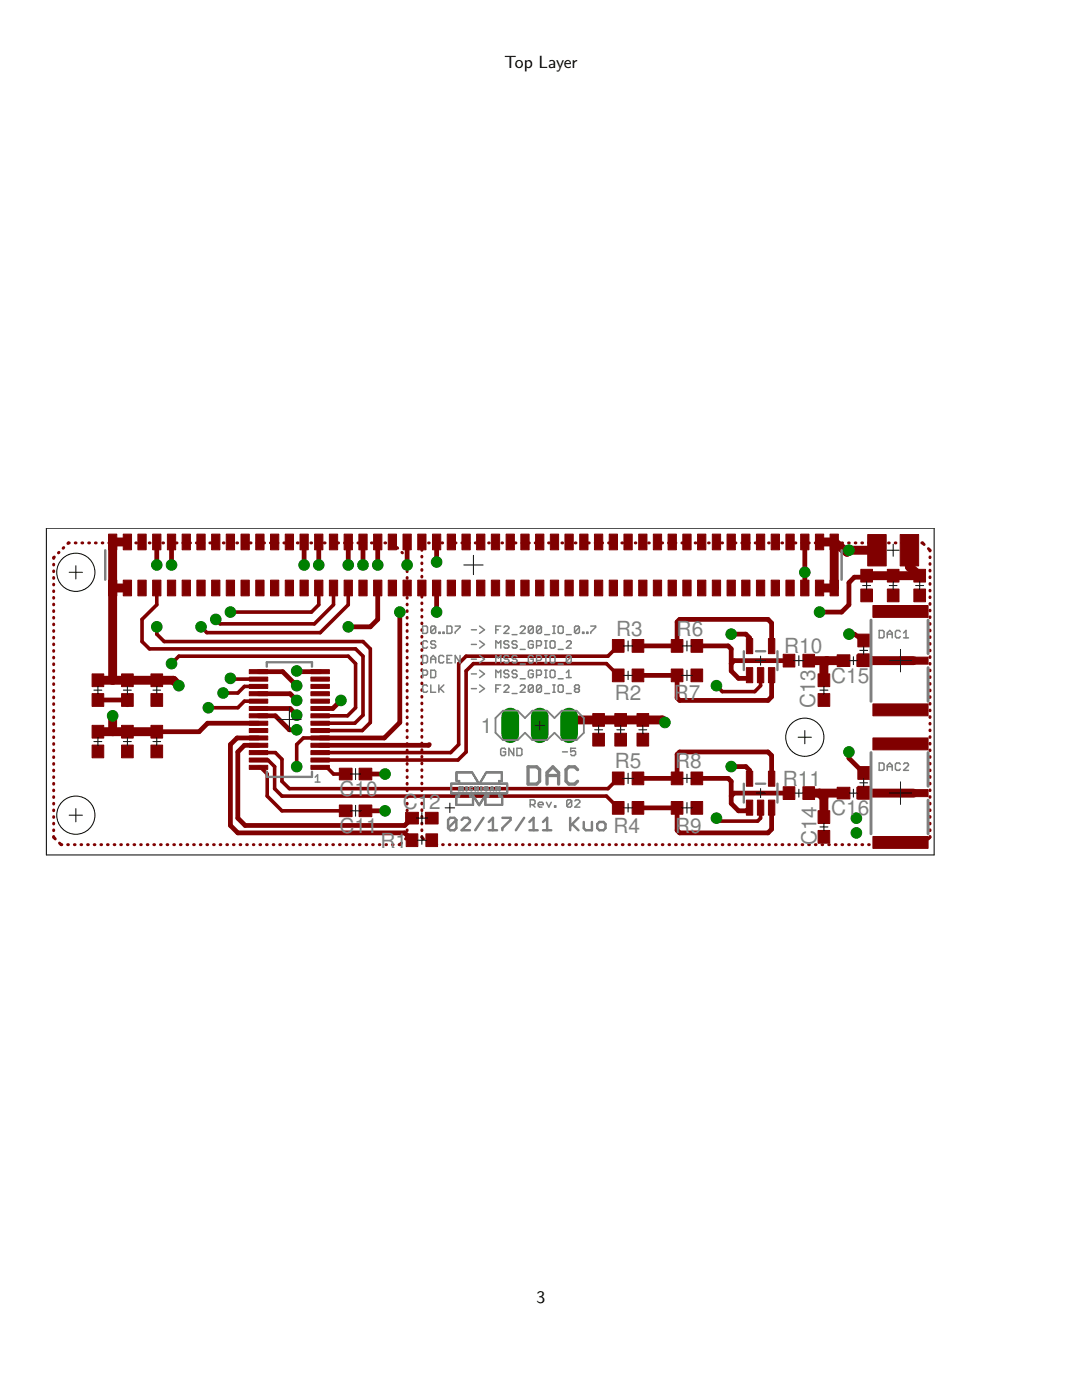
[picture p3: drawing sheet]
<svg xmlns="http://www.w3.org/2000/svg" width="216mm" height="279mm" viewBox="0 0 216 279" stroke-linecap="round" stroke-linejoin="round" font-family="sans-serif">
<defs><g id="words">
<g font-size="4.1" fill="#808080">
<text x="123" y="126.9">R3</text>
<text x="135" y="126.9">R6</text>
<text x="156.5" y="130.4">R10</text>
<text x="165.9" y="136.3">C15</text>
<text x="122.7" y="139.8">R2</text>
<text x="134.4" y="139.8">R7</text>
<text x="162.6" y="141.2" transform="rotate(-90 162.6 141.2)">C13</text>
<text x="122.7" y="153.3">R5</text>
<text x="134.7" y="153.3">R8</text>
<text x="67.8" y="158.9">C10</text>
<text x="80.4" y="161.5">C12</text>
<text x="156.2" y="156.8">R11</text>
<text x="67.8" y="166.2">C11</text>
<text x="122.4" y="166.2">R4</text>
<text x="134.7" y="166.2">R9</text>
<text x="165.9" y="162.7">C16</text>
<text x="76" y="169.2">R1</text>
<text x="162.9" y="168.6" transform="rotate(-90 162.9 168.6)">C14</text>
</g>
<text font-size="4.1" fill="#7f7f7f" x="95.9" y="146.2">1</text>
<g font-size="3.5">
<text x="100.6" y="13.5">Top Layer</text>
<text x="107.1" y="259.9">3</text>
</g>
</g></defs>
<g fill="#800000" stroke="#800000" stroke-width=".2">
<path d="M21.7 106.6h1.6v3.1h-1.6z"/>
<path d="M21.7 115.8h1.6v3.1h-1.6z"/>
<path d="M24.6 106.6h1.6v3.1h-1.6z"/>
<path d="M24.6 115.8h1.6v3.1h-1.6z"/>
<path d="M27.5 106.6h1.7v3.1h-1.7z"/>
<path d="M27.5 115.8h1.7v3.1h-1.7z"/>
<path d="M30.5 106.6h1.6v3.1h-1.6z"/>
<path d="M30.5 115.8h1.6v3.1h-1.6z"/>
<path d="M33.4 106.6h1.7v3.1h-1.7z"/>
<path d="M33.4 115.8h1.7v3.1h-1.7z"/>
<path d="M36.3 106.6h1.7v3.1h-1.7z"/>
<path d="M36.3 115.8h1.7v3.1h-1.7z"/>
<path d="M39.3 106.6h1.6v3.1h-1.6z"/>
<path d="M39.3 115.8h1.6v3.1h-1.6z"/>
<path d="M42.2 106.6h1.7v3.1h-1.7z"/>
<path d="M42.2 115.8h1.7v3.1h-1.7z"/>
<path d="M45.1 106.6h1.7v3.1h-1.7z"/>
<path d="M45.1 115.8h1.7v3.1h-1.7z"/>
<path d="M48.1 106.6h1.6v3.1h-1.6z"/>
<path d="M48.1 115.8h1.6v3.1h-1.6z"/>
<path d="M51 106.6h1.7v3.1h-1.7z"/>
<path d="M51 115.8h1.7v3.1h-1.7z"/>
<path d="M54 106.6h1.6v3.1h-1.6z"/>
<path d="M54 115.8h1.6v3.1h-1.6z"/>
<path d="M56.9 106.6h1.7v3.1h-1.7z"/>
<path d="M56.9 115.8h1.7v3.1h-1.7z"/>
<path d="M59.9 106.6h1.6v3.1h-1.6z"/>
<path d="M59.9 115.8h1.6v3.1h-1.6z"/>
<path d="M62.8 106.6h1.6v3.1h-1.6z"/>
<path d="M62.8 115.8h1.6v3.1h-1.6z"/>
<path d="M65.7 106.6h1.7v3.1h-1.7z"/>
<path d="M65.7 115.8h1.7v3.1h-1.7z"/>
<path d="M68.7 106.6h1.6v3.1h-1.6z"/>
<path d="M68.7 115.8h1.6v3.1h-1.6z"/>
<path d="M71.6 106.6h1.7v3.1h-1.7z"/>
<path d="M71.6 115.8h1.7v3.1h-1.7z"/>
<path d="M74.5 106.6h1.7v3.1h-1.7z"/>
<path d="M74.5 115.8h1.7v3.1h-1.7z"/>
<path d="M77.5 106.6h1.6v3.1h-1.6z"/>
<path d="M77.5 115.8h1.6v3.1h-1.6z"/>
<path d="M80.4 106.6h1.7v3.1h-1.7z"/>
<path d="M80.4 115.8h1.7v3.1h-1.7z"/>
<path d="M83.4 106.6h1.6v3.1h-1.6z"/>
<path d="M83.4 115.8h1.6v3.1h-1.6z"/>
<path d="M86.3 106.6h1.6v3.1h-1.6z"/>
<path d="M86.3 115.8h1.6v3.1h-1.6z"/>
<path d="M89.2 106.6h1.7v3.1h-1.7z"/>
<path d="M89.2 115.8h1.7v3.1h-1.7z"/>
<path d="M92.2 106.6h1.6v3.1h-1.6z"/>
<path d="M92.2 115.8h1.6v3.1h-1.6z"/>
<path d="M165.6 115.8h1.7v3.1h-1.7z"/>
<path d="M165.6 106.6h1.7v3.1h-1.7z"/>
<path d="M162.7 115.8h1.7v3.1h-1.7z"/>
<path d="M162.7 106.6h1.7v3.1h-1.7z"/>
<path d="M159.8 115.8h1.6v3.1h-1.6z"/>
<path d="M159.8 106.6h1.6v3.1h-1.6z"/>
<path d="M156.8 115.8h1.7v3.1h-1.7z"/>
<path d="M156.8 106.6h1.7v3.1h-1.7z"/>
<path d="M153.9 115.8h1.6v3.1h-1.6z"/>
<path d="M153.9 106.6h1.6v3.1h-1.6z"/>
<path d="M150.9 115.8h1.7v3.1h-1.7z"/>
<path d="M150.9 106.6h1.7v3.1h-1.7z"/>
<path d="M148 115.8h1.6v3.1h-1.6z"/>
<path d="M148 106.6h1.6v3.1h-1.6z"/>
<path d="M145.1 115.8h1.6v3.1h-1.6z"/>
<path d="M145.1 106.6h1.6v3.1h-1.6z"/>
<path d="M142.1 115.8h1.7v3.1h-1.7z"/>
<path d="M142.1 106.6h1.7v3.1h-1.7z"/>
<path d="M139.2 115.8h1.6v3.1h-1.6z"/>
<path d="M139.2 106.6h1.6v3.1h-1.6z"/>
<path d="M136.2 115.8h1.7v3.1h-1.7z"/>
<path d="M136.2 106.6h1.7v3.1h-1.7z"/>
<path d="M133.3 115.8h1.7v3.1h-1.7z"/>
<path d="M133.3 106.6h1.7v3.1h-1.7z"/>
<path d="M130.4 115.8h1.6v3.1h-1.6z"/>
<path d="M130.4 106.6h1.6v3.1h-1.6z"/>
<path d="M127.4 115.8h1.7v3.1h-1.7z"/>
<path d="M127.4 106.6h1.7v3.1h-1.7z"/>
<path d="M124.5 115.8h1.7v3.1h-1.7z"/>
<path d="M124.5 106.6h1.7v3.1h-1.7z"/>
<path d="M121.6 115.8h1.6v3.1h-1.6z"/>
<path d="M121.6 106.6h1.6v3.1h-1.6z"/>
<path d="M118.6 115.8h1.7v3.1h-1.7z"/>
<path d="M118.6 106.6h1.7v3.1h-1.7z"/>
<path d="M115.7 115.8h1.6v3.1h-1.6z"/>
<path d="M115.7 106.6h1.6v3.1h-1.6z"/>
<path d="M112.7 115.8h1.7v3.1h-1.7z"/>
<path d="M112.7 106.6h1.7v3.1h-1.7z"/>
<path d="M109.8 115.8h1.7v3.1h-1.7z"/>
<path d="M109.8 106.6h1.7v3.1h-1.7z"/>
<path d="M106.9 115.8h1.6v3.1h-1.6z"/>
<path d="M106.9 106.6h1.6v3.1h-1.6z"/>
<path d="M103.9 115.8h1.7v3.1h-1.7z"/>
<path d="M103.9 106.6h1.7v3.1h-1.7z"/>
<path d="M101 115.8h1.6v3.1h-1.6z"/>
<path d="M101 106.6h1.6v3.1h-1.6z"/>
<path d="M98 115.8h1.7v3.1h-1.7z"/>
<path d="M98 106.6h1.7v3.1h-1.7z"/>
<path d="M95.1 115.8h1.7v3.1h-1.7z"/>
<path d="M95.1 106.6h1.7v3.1h-1.7z"/>
<path d="M62 152.7h3.7v.8h-3.7z"/>
<path d="M62 151.3h3.7v.8h-3.7z"/>
<path d="M62 149.8h3.7v.8h-3.7z"/>
<path d="M62 148.3h3.7v.8h-3.7z"/>
<path d="M62 146.9h3.7v.8h-3.7z"/>
<path d="M62 145.4h3.7v.8h-3.7z"/>
<path d="M62 143.9h3.7v.8h-3.7z"/>
<path d="M62 142.5h3.7v.8h-3.7z"/>
<path d="M62 141h3.7v.8h-3.7z"/>
<path d="M62 139.5h3.7v.8h-3.7z"/>
<path d="M62 138h3.7v.9h-3.7z"/>
<path d="M62 136.6h3.7v.8h-3.7z"/>
<path d="M62 135.1h3.7v.8h-3.7z"/>
<path d="M62 133.6h3.7v.9h-3.7z"/>
<path d="M49.7 133.6h3.7v.9h-3.7z"/>
<path d="M49.7 135.1h3.7v.8h-3.7z"/>
<path d="M49.7 136.6h3.7v.8h-3.7z"/>
<path d="M49.7 138h3.7v.9h-3.7z"/>
<path d="M49.7 139.5h3.7v.8h-3.7z"/>
<path d="M49.7 141h3.7v.8h-3.7z"/>
<path d="M49.7 142.5h3.7v.8h-3.7z"/>
<path d="M49.7 143.9h3.7v.8h-3.7z"/>
<path d="M49.7 145.4h3.7v.8h-3.7z"/>
<path d="M49.7 146.9h3.7v.8h-3.7z"/>
<path d="M49.7 148.3h3.7v.8h-3.7z"/>
<path d="M49.7 149.8h3.7v.8h-3.7z"/>
<path d="M49.7 151.3h3.7v.8h-3.7z"/>
<path d="M49.7 152.7h3.7v.8h-3.7z"/>
<path d="M71.6 153.3h2.6v2.3h-2.6z"/>
<path d="M67.7 153.3h2.6v2.3h-2.6z"/>
<path d="M71.6 160.7h2.6v2.3h-2.6z"/>
<path d="M67.7 160.7h2.6v2.3h-2.6z"/>
<path d="M24.3 144.8h2.3v2.5h-2.3z"/>
<path d="M24.3 148.7h2.3v2.5h-2.3z"/>
<path d="M30.1 144.8h2.3v2.5h-2.3z"/>
<path d="M30.1 148.7h2.3v2.5h-2.3z"/>
<path d="M30.1 134.5h2.3v2.5h-2.3z"/>
<path d="M30.1 138.4h2.3v2.6h-2.3z"/>
<path d="M24.3 134.5h2.3v2.5h-2.3z"/>
<path d="M24.3 138.4h2.3v2.6h-2.3z"/>
<path d="M80.9 162.1h2.6v2.3h-2.6z"/>
<path d="M84.9 162.1h2.5v2.3h-2.5z"/>
<path d="M18.4 144.8h2.3v2.5h-2.3z"/>
<path d="M18.4 148.7h2.3v2.5h-2.3z"/>
<path d="M18.4 134.5h2.3v2.5h-2.3z"/>
<path d="M18.4 138.4h2.3v2.6h-2.3z"/>
<path d="M167 130.7h2.6v2.3h-2.6z"/>
<path d="M171 130.7h2.5v2.3h-2.5z"/>
<path d="M171.2 153h2.3v2.5h-2.3z"/>
<path d="M171.2 156.9h2.3v2.6h-2.3z"/>
<path d="M171.2 126.6h2.3v2.5h-2.3z"/>
<path d="M171.2 130.5h2.3v2.5h-2.3z"/>
<path d="M85 166.4h2.3v2.6h-2.3z"/>
<path d="M81 166.4h2.4v2.6h-2.4z"/>
<path d="M174.2 120.8h11v2.4h-11z"/>
<path d="M174.2 140.5h11v2.4h-11z"/>
<path d="M179.4 131.1h5.8v1.4h-5.8z"/>
<path d="M174.2 147.3h11v2.3h-11z"/>
<path d="M174.2 166.9h11v2.4h-11z"/>
<path d="M179.4 157.6h5.8v1.4h-5.8z"/>
<path d="M173.1 106.7h3.7v6.2h-3.7z"/>
<path d="M179.6 106.7h3.7v6.2h-3.7z"/>
<path d="M182.4 113.6h2.3v2.6h-2.3z"/>
<path d="M182.4 117.6h2.3v2.5h-2.3z"/>
<path d="M177.1 113.6h2.3v2.6h-2.3z"/>
<path d="M177.1 117.6h2.3v2.5h-2.3z"/>
<path d="M171.8 113.6h2.3v2.6h-2.3z"/>
<path d="M171.8 117.6h2.3v2.5h-2.3z"/>
<path d="M122.2 127.6h2.3v2.6h-2.3z"/>
<path d="M126.1 127.6h2.4v2.6h-2.4z"/>
<path d="M137.9 133.5h2.3v2.6h-2.3z"/>
<path d="M133.9 133.5h2.4v2.6h-2.4z"/>
<path d="M122.2 133.5h2.3v2.6h-2.3z"/>
<path d="M126.1 133.5h2.4v2.6h-2.4z"/>
<path d="M133.9 127.6h2.4v2.6h-2.4z"/>
<path d="M137.9 127.6h2.3v2.6h-2.3z"/>
<path d="M167 157.1h2.6v2.3h-2.6z"/>
<path d="M171 157.1h2.5v2.3h-2.5z"/>
<path d="M122.2 154.1h2.3v2.5h-2.3z"/>
<path d="M126.1 154.1h2.4v2.5h-2.4z"/>
<path d="M137.9 160h2.3v2.5h-2.3z"/>
<path d="M133.9 160h2.4v2.5h-2.4z"/>
<path d="M122.2 160h2.3v2.5h-2.3z"/>
<path d="M126.1 160h2.4v2.5h-2.4z"/>
<path d="M137.9 154.1h2.3v2.5h-2.3z"/>
<path d="M133.9 154.1h2.4v2.5h-2.4z"/>
<path d="M148.9 133.2h1.3v3h-1.3z"/>
<path d="M151.1 133.2h1.3v3h-1.3z"/>
<path d="M153.3 133.2h1.3v3h-1.3z"/>
<path d="M153.3 127.4h1.3v3.1h-1.3z"/>
<path d="M148.9 127.4h1.3v3.1h-1.3z"/>
<path d="M148.9 159.7h1.3v3h-1.3z"/>
<path d="M151.1 159.7h1.3v3h-1.3z"/>
<path d="M153.3 159.7h1.3v3h-1.3z"/>
<path d="M153.3 153.9h1.3v3h-1.3z"/>
<path d="M148.9 153.9h1.3v3h-1.3z"/>
<path d="M156.3 130.6h2.3v2.5h-2.3z"/>
<path d="M160.2 130.6h2.3v2.5h-2.3z"/>
<path d="M163.2 134.5h2.4v2.5h-2.4z"/>
<path d="M163.2 138.4h2.4v2.6h-2.4z"/>
<path d="M160.2 157h2.3v2.6h-2.3z"/>
<path d="M156.3 157h2.3v2.6h-2.3z"/>
<path d="M163.2 161.8h2.4v2.5h-2.4z"/>
<path d="M163.2 165.7h2.4v2.6h-2.4z"/>
<path d="M118.3 146.3h2.3v2.6h-2.3z"/>
<path d="M118.3 142.4h2.3v2.5h-2.3z"/>
<path d="M122.7 146.3h2.3v2.6h-2.3z"/>
<path d="M122.7 142.4h2.3v2.5h-2.3z"/>
<path d="M127.1 146.3h2.3v2.6h-2.3z"/>
<path d="M127.1 142.4h2.3v2.5h-2.3z"/>
</g>
<g fill="none" stroke="#800000" stroke-width=".95">
<path d="M31.3 108.2v4.6M34.2 108.2v4.6M60.7 108.2v4.6M63.6 108.2v4.6M69.5 108.2v4.6M72.4 108.2v4.6M75.4 108.2v4.6M75.4 117.3v6.3l-1.5 1.5h-4.4M81.2 108.2v4.6M87.1 108.2v4M87.1 117.3v4.9M160.6 108.2v9.1"/>
<path d="M172.9 114.9l-.3 .3h-2.1l-1.1 1.1v4.4l-1.5 1.5h-4.4M19.5 139.7h5.9v1M51.6 134h4.8l2.8 2.8M51.6 138.5h6.3l1.3 1.3M59.2 133.9l.2 .1h4.5M68 139.8l-1.6 1.6h-2.5M79.8 122.2v22l-3.1 3.1h-12.8M127.3 128.9h7.8v-4.8l.5-.5h17.6l.8 .8v4.5M139 128.9h6.3l.6 .6v4.4l1.5 1.5h2.1l.1-.7M145.9 126.6h2.9l.8 .7v1.6M154 134.7v4.3l-.8 .8h-17.6l-.5-.5v-4.5h-7.8M157.4 131.8h-10.9l-.6 .6"/>
<path d="M169.4 126.6h1.1l1.8 1.2M51.6 141.4h6.3l1.3 1.3M51.6 144.3h-10.2l-1.7 1.7h-8.4M51.6 142.9h3.3l2.8 2.7h1.5M51.6 147.3h-4.3l-1.3 1.3v16.1l1.5 1.5h33.3l1.4 1.5M51.6 148.7h-2.8l-1.3 1.4v13.2l1.4 1.4h31.9l1.4-1.4M72.9 154.5h3.9M85.7 148.6l-.2 .1h-21.6M127.3 155.3h7.8v-4.7l.5-.5h17.6l.8 .7v4.6M139 155.3h6.3l.6 .6v4.4l1.5 1.5h1.5l.7-.6M145.9 153h2.9l.8 .7v1.7M157.4 158.3h-10.9l-.6 .6"/>
<path d="M169.4 150.1v1.2l2.9 3M72.9 161.8h3.9M154 161.2v4.3l-.8 .7h-17.6l-.5-.5v-4.5h-7.8"/>
</g>
<g fill="none" stroke="#800000" stroke-width=".72">
<path d="M31.3 117.3v3.4l-3 2.9v4.4l1.5 1.5h41.2l1.4 1.5v11.7l-1.6 1.6h-6.9M63.6 117.3v3.4l-1.5 1.5h-16.1M66.5 117.3v3.4l-3.8 3.8h-18.8l-.8-.9M69.5 117.3v3.4l-5.6 5.6h-22.6l-1.2-1.2M31.3 125.1v1.5l1.5 1.4h39.6l1.5 1.5v14.7l-1.6 1.6h-8.4M34.2 132.4l1.5-1.4h33.8l1.5 1.4v8.8l-1.7 1.7h-5.4M46 135.4l.1 .1h5.5M51.6 139.9h-2.8l-1.3 1.3h-5.9M51.6 137h-2.8l-1.3 1.3h-3M123.4 128.9l-2.1 2.1h-28.3l-1.5 1.4v16.2l-1.6 1.6h-26M123.4 134.8l-2.4-2.4h-26.5l-1.5 1.5v16.2l-1.6 1.6h-27.5M151.8 134.7v2.1l-1.2 1.2h-6.5l-1.1-1.2"/>
<path d="M51.6 150.2h3.3l1.4 1.3v4.4l1.4 1.5h63.6l2.1-2.1M51.6 151.7h1.9l1.3 1.3v4.4l1.5 1.5h64.7l2.4 2.3M51.6 153.1h.4l1.3 1.4v4.4l3 2.9h12.7M63.9 153.1h1.3l1.3 1.4h2.5M63.9 147.3h-3.4l-1.3 1.3v4.4M151.8 161.2v2.1l-.6 .6h-7.7l-.5-.6"/>
</g>
<g fill="none" stroke="#800000" stroke-width="1.8">
<path d="M22.5 117.3h2.9M25.4 108.2h-2.9v27.6M163.5 108.2h3M166.5 108.2v9.1h-3M166.5 108.2l2.5 2 .4-.4h5.6M181.5 109.8v3.3l2 1.8h-10.6M19.5 135.8h15.1l1.1 1M161.4 131.8h6.9M165 131.8l-.6 .6v3.4M172.3 131.8h10M19.5 146h11.8M22.5 142.9v3.1"/>
<path d="M132.7 144.2l-.5-.5h-17.5l-1.1 1.1M161.4 158.3h6.9M163.5 158.3l.9 .9v3.9M172.3 158.3h10"/>
</g>
<g fill="none" stroke="#800000" stroke-width=".59">
<path d="M10.7 112.6v.2M10.7 113.9v.2M10.7 115.3v.1M10.7 116.6v.1M10.7 117.9v.2M10.7 119.2v.2M10.8 111.2l-.1 .2M11.8 110.2l-.1 .1M12.7 109.3l-.1 .1M13.8 108.4l-.3 .1M15 108.4h.2M16.3 108.4h.2"/>
<path d="M17.7 108.4h.2M19 108.4h.2M20.4 108.4h.1M21.7 108.4h.2M23.1 108.4h.1M24.4 108.4h.2M25.7 108.4h.2M27.1 108.4h.2M28.4 108.4h.2M29.8 108.4h.2M31.1 108.4h.2M32.5 108.4h.1"/>
<path d="M33.8 108.4h.2M35.2 108.4h.1M36.5 108.4h.2M37.8 108.4h.2M39.2 108.4h.1M40.5 108.4h.2M41.9 108.4h.1M43.2 108.4h.2M44.6 108.4h.1M45.9 108.4h.2M47.2 108.4h.2M48.6 108.4h.1"/>
<path d="M49.9 108.4h.2M51.3 108.4h.1M52.6 108.4h.2M54 108.4h.1M55.3 108.4h.2M56.6 108.4h.2M58 108.4h.2M59.3 108.4h.2M60.7 108.4h.1M62 108.4h.2M63.4 108.4h.1M64.7 108.4h.2"/>
<path d="M66 108.4h.2M67.4 108.4h.2M68.7 108.4h.2M70.1 108.4h.2M71.4 108.4h.2M72.8 108.4h.1M74.1 108.4h.2M75.5 108.4h.1M76.8 108.4h.2M78.1 108.4l.3 .1M79.2 109.3l.2 .1M80.2 110.2l.1 .1"/>
<path d="M81.1 111.2l.1 .2M81.2 112.6v.2M81.2 113.9v.2M81.2 115.3v.1M81.2 116.6v.1M81.2 117.9v.2M81.2 119.2v.2M84.2 109.7v.1M84.2 111v.2M84.2 112.4v.1M84.2 113.7v.1M84.2 115v.2"/>
<path d="M84.2 116.3v.2M84.2 117.7v.1M84.2 119v.2M84.3 108.4h-.1v.1M85.5 108.4h.2M86.8 108.4h.2M88.2 108.4h.1M89.5 108.4h.2M90.8 108.4h.2M92.2 108.4h.1M93.5 108.4h.1M94.8 108.4h.2"/>
<path d="M96.2 108.4h.1M97.5 108.4h.1M98.8 108.4h.2M100.1 108.4h.2M101.5 108.4h.1M102.8 108.4h.2M104.1 108.4h.2M105.5 108.4h.1M106.8 108.4h.2M108.1 108.4h.2M109.5 108.4h.1M110.8 108.4h.1"/>
<path d="M112.1 108.4h.2M113.5 108.4h.1M114.8 108.4h.1M116.1 108.4h.2M117.4 108.4h.2M118.8 108.4h.1M120.1 108.4h.1M121.4 108.4h.2M122.7 108.4h.2M124.1 108.4h.1M125.4 108.4h.2M126.7 108.4h.2"/>
<path d="M128.1 108.4h.1M129.4 108.4h.2M130.7 108.4h.2M132.1 108.4h.1M133.4 108.4h.1M134.7 108.4h.2M136.1 108.4h.1M137.4 108.4h.1M138.7 108.4h.2M140 108.4h.2M141.4 108.4h.1M142.7 108.4h.2"/>
<path d="M144 108.4h.2M145.4 108.4h.1M146.7 108.4h.2M148 108.4h.2M149.4 108.4h.1M150.7 108.4h.1M152 108.4h.2M153.4 108.4h.1M154.7 108.4h.1M156 108.4h.2M157.3 108.4h.2M158.7 108.4h.1"/>
<path d="M160 108.4h.1M161.3 108.4h.2M162.7 108.4h.1M164 108.4h.1M165.3 108.4h.2M166.6 108.4h.2M168 108.4h.1M169.3 108.4h.2M170.6 108.4h.2M172 108.4h.1M173.3 108.4h.2M174.6 108.4h.2"/>
<path d="M176 108.4h.1M177.3 108.4h.1M178.6 108.4h.2M179.9 108.4h.2M181.3 108.4h.1M182.6 108.4h.2M183.9 108.4l.5 .3M185.3 109.5l.3 .5M185.6 111.1v.2M185.6 112.5v.1M185.6 113.8v.2M185.6 115.1v.2"/>
<path d="M185.6 116.5v.1M185.6 117.8v.1M185.6 119.1v.2M10.7 120.6v.1M10.7 121.9v.1M10.7 123.2v.2M10.7 124.5v.2M10.7 125.9v.1M10.7 127.2v.1M10.7 128.5v.2M10.7 129.8v.2M10.7 131.2v.1"/>
<path d="M10.7 132.5v.2M10.7 133.8v.2M10.7 135.1v.2M10.7 136.5v.1M10.7 137.8v.1M10.7 139.1v.2M81.2 120.6v.1M81.2 121.9v.1M81.2 123.2v.2M81.2 124.5v.2M81.2 125.9v.1M81.2 127.2v.1"/>
<path d="M81.2 128.5v.2M81.2 129.8v.2M81.2 131.2v.1M81.2 132.5v.2M81.2 133.8v.2M81.2 135.1v.2M81.2 136.5v.1M81.2 137.8v.1M81.2 139.1v.2M84.2 120.3v.2M84.2 121.7v.1M84.2 123v.1"/>
<path d="M84.2 124.3v.2M84.2 125.7v.1M84.2 127v.1M84.2 128.3v.2M84.2 129.6v.2M84.2 131v.1M84.2 132.3v.2M84.2 133.6v.2M84.2 135v.1M84.2 136.3v.2M84.2 137.6v.2M84.2 139v.1"/>
<path d="M185.6 120.4v.2M185.6 121.8v.1M185.6 123.1v.2M185.6 124.4v.2M185.6 125.8v.1M185.6 127.1v.1M185.6 128.4v.2M185.6 129.8v.1M185.6 131.1v.1M185.6 132.4v.1M185.6 133.7v.2M185.6 135.1v.1"/>
<path d="M185.6 136.4v.1M185.6 137.7v.2M185.6 139v.2M10.7 140.4v.2M10.7 141.8v.1M10.7 143.1v.1M10.7 144.4v.2M10.7 145.8v.1M10.7 147.1v.1M10.7 148.4v.1M10.7 149.7v.2M10.7 151v.2"/>
<path d="M10.7 152.4v.1M10.7 153.7v.1M10.7 155v.2M10.7 156.3v.2M10.7 157.7v.1M10.7 159v.2M81.2 140.4v.2M81.2 141.8v.1M81.2 143.1v.1M81.2 144.4v.2M81.2 145.8v.1M81.2 147.1v.1"/>
<path d="M81.2 148.4v.1M81.2 149.7v.2M81.2 151v.2M81.2 152.4v.1M81.2 153.7v.1M81.2 155v.2M81.2 156.3v.2M81.2 157.7v.1M81.2 159v.2M84.2 140.3v.2M84.2 141.6v.2M84.2 143v.1"/>
<path d="M84.2 144.3v.2M84.2 145.6v.2M84.2 147v.1M84.2 148.3v.2M84.2 149.6v.2M84.2 151v.1M84.2 152.3v.1M84.2 153.6v.2M84.2 155v.1M84.2 156.3v.1M84.2 157.6v.2M84.2 159v.1"/>
<path d="M185.6 140.4v.1M185.6 141.7v.2M185.6 143v.2M185.6 144.4v.1M185.6 145.7v.1M185.6 147v.2M185.6 148.3v.2M185.6 149.7v.1M185.6 151v.2M185.6 152.3v.2M185.6 153.7v.1M185.6 155v.2"/>
<path d="M185.6 156.3v.2M185.6 157.6v.2M185.6 159v.1M10.7 160.3v.2M10.7 161.6v.2M10.7 163v.1M10.7 164.3v.1M10.7 165.6v.2M10.7 166.9l.3 .5M11.9 168.3l.4 .3M13.5 168.6h.2M14.8 168.6h.2"/>
<path d="M16.2 168.6h.1M17.5 168.6h.1M18.8 168.6h.1M20.1 168.6h.2M21.4 168.6h.2M22.8 168.6h.1M24.1 168.6h.1M25.4 168.6h.1M26.7 168.6h.2M28.1 168.6h.1M29.4 168.6h.1M30.7 168.6h.1"/>
<path d="M32 168.6h.2M33.3 168.6h.2M34.7 168.6h.1M36 168.6h.1M37.3 168.6h.2M38.6 168.6h.2M40 168.6h.1M41.3 168.6h.1M42.6 168.6h.2M43.9 168.6h.2M45.3 168.6h.1M46.6 168.6h.1"/>
<path d="M47.9 168.6h.1M49.2 168.6h.2M50.5 168.6h.2M51.9 168.6h.1M53.2 168.6h.1M54.5 168.6h.2M55.8 168.6h.2M57.1 168.6h.2M58.5 168.6h.1M59.8 168.6h.1M61.1 168.6h.2M62.4 168.6h.2"/>
<path d="M63.8 168.6h.1M65.1 168.6h.1M66.4 168.6h.1M67.7 168.6h.2M69 168.6h.2M70.4 168.6h.1M71.7 168.6h.1M73 168.6h.2M74.3 168.6h.2M75.7 168.6h.1M77 168.6h.1M78.3 168.6h.1"/>
<path d="M80.1 168.3l-.5 .3M81.2 166.9l-.3 .5M81.2 160.3v.2M81.2 161.6v.2M81.2 163v.1M81.2 164.3v.1M81.2 165.6v.2M84.2 166.9l.3 .5M84.2 160.3v.1M84.2 161.6v.2M84.2 162.9v.2M84.2 164.3v.1"/>
<path d="M84.2 165.6v.2M85.3 168.3l.5 .3M87 168.6h.1M88.3 168.6h.2M89.6 168.6h.2M91 168.6h.1M92.3 168.6h.2M93.6 168.6h.2M95 168.6h.1M96.3 168.6h.1M97.6 168.6h.2M98.9 168.6h.2"/>
<path d="M100.3 168.6h.1M101.6 168.6h.1M102.9 168.6h.2M104.2 168.6h.2M105.6 168.6h.1M106.9 168.6h.2M108.2 168.6h.2M109.6 168.6h.1M110.9 168.6h.1M112.2 168.6h.2M113.5 168.6h.2M114.9 168.6h.1"/>
<path d="M116.2 168.6h.2M117.5 168.6h.2M118.9 168.6h.1M120.2 168.6h.1M121.5 168.6h.2M122.9 168.6h.1M124.2 168.6h.1M125.5 168.6h.1M126.8 168.6h.2M128.2 168.6h.1M129.5 168.6h.1M130.8 168.6h.2"/>
<path d="M132.1 168.6h.2M133.5 168.6h.1M134.8 168.6h.2M136.1 168.6h.2M137.5 168.6h.1M138.8 168.6h.1M140.1 168.6h.2M141.4 168.6h.2M142.8 168.6h.1M144.1 168.6h.2M145.4 168.6h.2M146.7 168.6h.2"/>
<path d="M148.1 168.6h.1M149.4 168.6h.2M150.7 168.6h.2M152.1 168.6h.1M153.4 168.6h.1M154.7 168.6h.2M156 168.6h.2M157.4 168.6h.1M158.7 168.6h.2M160 168.6h.2M161.4 168.6h.1M162.7 168.6h.1"/>
<path d="M164 168.6h.2M165.4 168.6h.1M166.7 168.6h.1M168 168.6h.1M169.3 168.6h.2M170.7 168.6h.1M172 168.6h.1M173.3 168.6h.2M174.6 168.6h.2M176 168.6h.1M177.3 168.6h.2M178.6 168.6h.2"/>
<path d="M180 168.6h.1M181.3 168.6h.1M182.6 168.6h.2M184.4 168.3l-.5 .3M185.6 160.3v.2M185.6 161.6v.2M185.6 163v.1M185.6 164.3v.1M185.6 165.6v.2M185.6 166.9l-.3 .5"/>
</g>
<path d="M101.8 143v3.5M107.7 143v3.5M113.6 143v3.5" fill="none" stroke="#008000" stroke-width="3.5"/>
<g fill="#008000" stroke="#008000" stroke-width=".2">
<circle cx="60.7" cy="112.8" r="1.06"/>
<circle cx="59.2" cy="133.9" r="1.06"/>
<circle cx="31.3" cy="112.8" r="1.06"/>
<circle cx="31.3" cy="125.1" r="1.06"/>
<circle cx="34.2" cy="112.8" r="1.06"/>
<circle cx="34.2" cy="132.4" r="1.06"/>
<circle cx="63.6" cy="112.8" r="1.06"/>
<circle cx="59.2" cy="136.8" r="1.06"/>
<circle cx="69.5" cy="112.8" r="1.06"/>
<circle cx="59.2" cy="139.8" r="1.06"/>
<circle cx="40.1" cy="125.1" r="1.06"/>
<circle cx="41.6" cy="141.2" r="1.06"/>
<circle cx="72.4" cy="112.8" r="1.06"/>
<circle cx="59.2" cy="142.7" r="1.06"/>
<circle cx="169.4" cy="109.8" r="1.06"/>
<circle cx="22.5" cy="142.9" r="1.06"/>
<circle cx="75.4" cy="112.8" r="1.06"/>
<circle cx="59.2" cy="145.6" r="1.06"/>
<circle cx="81.2" cy="112.8" r="1.06"/>
<circle cx="160.6" cy="114.2" r="1.06"/>
<circle cx="87.1" cy="112.2" r="1.06"/>
<circle cx="169.4" cy="126.6" r="1.06"/>
<circle cx="87.1" cy="122.2" r="1.06"/>
<circle cx="169.4" cy="150.1" r="1.06"/>
<circle cx="35.7" cy="136.8" r="1.06"/>
<circle cx="46" cy="122.2" r="1.06"/>
<circle cx="46" cy="135.4" r="1.06"/>
<circle cx="43.1" cy="123.6" r="1.06"/>
<circle cx="44.5" cy="138.3" r="1.06"/>
<circle cx="68" cy="139.8" r="1.06"/>
<circle cx="69.5" cy="125.1" r="1.06"/>
<circle cx="170.9" cy="163.3" r="1.06"/>
<circle cx="170.9" cy="166.2" r="1.06"/>
<circle cx="163.5" cy="122.2" r="1.06"/>
<circle cx="76.8" cy="161.8" r="1.06"/>
<circle cx="76.8" cy="154.5" r="1.06"/>
<circle cx="79.8" cy="122.2" r="1.06"/>
<circle cx="59.2" cy="153" r="1.06"/>
<circle cx="143" cy="163.3" r="1.06"/>
<circle cx="143" cy="136.8" r="1.06"/>
<circle cx="132.7" cy="144.2" r="1.06"/>
<circle cx="145.9" cy="126.6" r="1.06"/>
<circle cx="145.9" cy="153" r="1.06"/>
</g>
<g fill="none" stroke="#7f7f7f" stroke-width=".3">
<path d="M84.3 124.9h.8l.2 .3v1l-.2 .2h-.8zM84.3 130.8h.8l.2 .3v.9l-.2 .3h-.8zM84.3 134.7h.8l.2-.2v-.5l-.2-.2h-.8v1.4M85.3 128.1l-.2-.2h-.5l-.3 .2v1l.3 .2h.5l.2-.2M85.3 136.9l-.2-.2h-.5l-.3 .2v1l.3 .3h.5l.2-.3M86 132.3v-1l.4-.5 .5 .5v1M86 133.8h.7l.2 .2v1l-.2 .2h-.7zM86 136.7v1.5h.9M86 131.6h.9M86.9 125.2l-.2-.3h-.5l-.2 .3v1M86.9 128.1l-.2-.2h-.5l-.2 .2v.3l.2 .2h.5l.2 .3v.2l-.2 .2h-.5l-.2-.2M86.9 125.2v1l-.2 .2h-.5l-.2-.2"/>
<path d="M86.9 125.2l-.9 1M87.6 126.2h.2v.2h-.2zM87.6 136.7v1.5M87.8 137.4l.8 .8M88.4 126.2h.2v.2h-.2zM88.6 131.1l-.3-.3h-.5l-.2 .3v.9l.2 .3h.5l.3-.3M88.6 136.7l-1 1M89.2 131.6h.5M89.2 124.9h.7l.3 .3v1l-.3 .2h-.7zM90.2 130.8h-1v1.5h1M90.8 124.9h1v.3l-1 1v.2M91.8 130.8v1.5l-1-1.5v1.5"/>
<path d="M94.1 131.6h1M94.1 134.5h1M94.1 128.6h1M94.1 137.4h1M94.1 125.7h1M95.7 130.8l1 .8-1 .7M95.7 133.8l1 .7-1 .7M95.7 127.9l1 .7-1 .7M95.7 136.7l1 .7-1 .8M95.7 124.9l1 .8-1 .7M98.9 129.3v-1.4l.5 .5 .5-.5v1.4M98.9 132.3v-1.5l.5 .5 .5-.5v1.5"/>
<path d="M98.9 135.2v-1.4l.5 .4 .5-.4v1.4M98.9 137.4h.5M98.9 125.7h.5M99.9 124.9h-1v1.5M99.9 136.7h-1v1.5M100.6 125.2l.2-.3h.5l.2 .3v.2l-.9 1h.9M100.6 136.9l.2-.2h.5l.2 .2v.3l-.9 1h.9M101.5 131.1l-.2-.3h-.5l-.2 .3v.2l.2 .3h.5l.2 .2v.2l-.2 .3h-.5l-.2-.3M101.5 128.1l-.2-.2h-.5l-.2 .2v.3l.2 .2h.5l.2 .3v.2l-.2 .2h-.5l-.2-.2M101.5 134l-.2-.2h-.5l-.2 .2v.2l.2 .3h.5l.2 .2v.3l-.2 .2h-.5l-.2-.2M102.2 138.4h1M102.2 126.7h1"/>
<path d="M103.2 131.1l-.3-.3h-.5l-.2 .3v.2l.2 .3h.5l.3 .2v.2l-.3 .3h-.5l-.2-.3M103.2 128.1l-.3-.2h-.5l-.2 .2v.3l.2 .2h.5l.3 .3v.2l-.3 .2h-.5l-.2-.2M103.2 134l-.3-.2h-.5l-.2 .2v.2l.2 .3h.5l.3 .2v.3l-.3 .2h-.5l-.2-.2M103.8 132.5h1M103.8 135.5h1M103.8 125.2l.3-.3h.4l.3 .3v.2l-1 1h1M103.8 129.6h1M103.8 136.9l.3-.2h.4l.3 .2v.3l-1 1h1M106.4 131.1l-.2-.3h-.5l-.3 .3v.9l.3 .3h.5l.2-.3v-.4h-.5M106.4 125.2l-.2-.3h-.5l-.3 .3v1M106.4 128.1l-.2-.2h-.5l-.3 .2v1l.3 .2h.5l.2-.2v-.5h-.5M106.4 134l-.2-.2h-.5l-.3 .2v1l.3 .2h.5l.2-.2v-.5h-.5"/>
<path d="M106.4 136.9l-.2-.2h-.5l-.3 .2v1M106.4 125.2v1l-.2 .2h-.5l-.3-.2M106.4 136.9v1l-.2 .3h-.5l-.3-.3M106.4 136.9l-1 1M106.4 125.2l-1 1M107.1 131.8h.7l.2-.2v-.5l-.2-.3h-.7v1.5M107.1 128.9h.7l.2-.3v-.5l-.2-.2h-.7v1.4M107.1 134.7h.7l.2-.2v-.5l-.2-.2h-.7v1.4M108 125.2l-.2-.3h-.5l-.2 .3v1M108 136.9l-.2-.2h-.5l-.2 .2v1M108 125.2v1l-.2 .2h-.5l-.2-.2M108 136.9v1l-.2 .3h-.5l-.2-.3"/>
<path d="M108 136.9l-.9 1M108 125.2l-.9 1M108.7 132.3h.5M108.7 130.8h.5M108.7 133.8h.5M108.7 135.2h.5M108.7 127.9h.5M108.7 129.3h.5M108.7 138.4h1M108.7 126.7h1M108.9 127.9v1.4M108.9 130.8v1.5"/>
<path d="M108.9 133.8v1.4M110 130.8h.5l.2 .3v.9l-.2 .3h-.5l-.2-.3v-.9zM110 127.9h.5l.2 .2v1l-.2 .2h-.5l-.2-.2v-1zM110 133.8h.5l.2 .2v1l-.2 .2h-.5l-.2-.2v-1zM110.3 136.7h.5M110.3 138.2h.5M110.3 126.4h.5M110.3 124.9h.5M110.6 124.9v1.5M110.6 136.7v1.5M111.4 132.5h1M111.4 135.5h1"/>
<path d="M111.4 129.6h1M111.4 125.2l.2-.3h.5l.3 .3v1l-.3 .2h-.5l-.2-.2zM111.6 136.7h.5l.3 .2v1l-.3 .3h-.5l-.2-.3v-1zM113 128.1l.3-.2h.4l.3 .2v.3l-1 .9h1M113 135.2h1M113 134.2l.5-.4v1.4M113 138.4h1M113 126.7h1M114 131.1v.9l-.3 .3h-.4l-.3-.3M114 131.1l-.3-.3h-.4l-.3 .3v.9M114 131.1l-1 .9M114.9 137.4l-.3 .3v.2l.3 .3h.5l.2-.3v-.2l-.2-.3"/>
<path d="M114.9 137.4l-.3-.2v-.3l.3-.2h.5l.2 .2v.3l-.2 .2M114.9 137.4h.5M115.6 125.2v1l-.2 .2h-.5l-.3-.2M115.6 125.2l-.2-.3h-.5l-.3 .3v1M115.6 125.2l-1 1M116.2 126.2h.3v.2h-.3zM117.1 126.2h.2v.2h-.2zM117.9 124.9h1v.3l-1 1v.2M175.4 125.8h.7l.3 .3v.9l-.3 .3h-.7zM177 127.3v-1l.5-.5 .5 .5v1M177 126.6h1M179.6 126.1l-.2-.3h-.5l-.2 .3v.9l.2 .3h.5l.2-.3"/>
<path d="M180.3 127.3h1M180.3 126.3l.5-.5v1.5M62.9 155.1l.5-.5v1.5M62.9 156.1h1M100.9 149.6l-.3-.3h-.5l-.2 .3v1l.2 .2h.5l.3-.2v-.5h-.5M102.5 149.3v1.5l-1-1.5v1.5M103.1 149.3h.8l.2 .3v1l-.2 .2h-.8zM112.2 150.1h1M114.1 159.9l-.3-.3h-.5l-.2 .3v.9M114.1 159.9v.9l-.3 .3h-.5l-.2-.3M114.1 159.9l-1 .9M114.7 159.9l.3-.3h.4l.3 .3v.2l-1 1h1"/>
<path d="M114.9 149.3h-1v.8l.7-.3 .3 .3v.5l-.3 .2h-.5l-.2-.2M175.4 152.3h.7l.3 .2v1l-.3 .2h-.7zM177 153.7v-.9l.5-.5 .5 .5v.9M177 153h1M179.6 152.5l-.2-.2h-.5l-.2 .2v1l.2 .2h.5l.2-.2M180.3 152.5l.2-.2h.5l.3 .2v.3l-1 .9h1M105.8 160.6h.7l.3-.3v-.4l-.3-.3h-.7v1.5M106.3 160.6l.5 .5M107.4 160.6h1v-.3l-.3-.2h-.4l-.3 .2v.5l.3 .3h.4M109 160.1l.5 1 .5-1M110.7 160.8h.2v.3h-.2z"/>
</g>
<g fill="none" stroke="#7f7f7f" stroke-width=".49">
<path d="M21 109.8v5.9M167.9 109.8v5.9M91.1 163.6l-.4-.4h-.9l-.4 .4v1.7M91.1 163.6v1.7l-.4 .4h-.9l-.4-.4M91.1 163.6l-1.7 1.7M92.1 163.6l.4-.4h.8l.5 .4v.4l-1.7 1.7h1.7M96.5 163.2l-1.7 2.5M97.5 165.7h1.7M97.5 164l.9-.8v2.5M100.2 163.2h1.7v.4l-1.7 1.7v.4M104.6 163.2l-1.7 2.5M105.6 165.7h1.7"/>
<path d="M105.6 164l.9-.8v2.5M108.4 165.7h1.6M108.4 164l.8-.8v2.5M113.8 163.2v2.5M114.2 164.5l1.2 1.2M115.4 163.2l-1.6 1.7M116.5 164v1.3l.4 .4h1.2v-1.7M119.2 164.5l.4-.5h.8l.4 .5v.8l-.4 .4h-.8l-.4-.4z"/>
</g>
<path d="M105.4 153h1.7l.6 .6v2.3l-.6 .6h-1.7zM109.2 156.5v-2.3l1.1-1.2 1.2 1.2v2.3M109.2 154.8h2.3M115.3 153.6l-.6-.6h-1.2l-.6 .6v2.3l.6 .6h1.2l.6-.6" fill="none" stroke="#7f7f7f" stroke-width=".66"/>
<path d="M53.2 133.1v-.9h9.1v.9M148.4 130v3.7M150.8 130h1.9M155.1 130v3.7M53.2 154v1h9.1v-1M148.4 156.4v3.8M150.8 156.4h1.9M155.1 156.4v3.8" fill="none" stroke="#7f7f7f" stroke-width=".47"/>
<path d="M173.8 123.8v16.2M185.2 123.8v6.7M185.2 133.2v6.8M173.8 150.2v16.2M185.2 150.2v6.7M185.2 159.7v6.7" fill="none" stroke="#7f7f7f" stroke-width=".59"/>
<g fill="#7f7f7f" stroke="#7f7f7f" stroke-width=".2">
<path d="M95.5 160.8h.2z"/>
<path d="M95.5 160.7l.2 .1z"/>
<path d="M90.9 160.7h3.6z"/>
<path d="M95.4 160.7h.4z"/>
<path d="M96.7 160.7h3.6z"/>
<path d="M90.9 160.6l3.6 .1z"/>
<path d="M95.4 160.6l.4 .1z"/>
<path d="M96.7 160.6l3.6 .1z"/>
<path d="M90.9 160.5l3.6 .1z"/>
<path d="M95.4 160.5l.4 .1z"/>
<path d="M96.7 160.5l3.6 .1z"/>
<path d="M90.9 160.5h3.6z"/>
<path d="M95.3 160.5h.5z"/>
<path d="M96.7 160.5h3.6z"/>
<path d="M90.9 160.4l.3 .1z"/>
<path d="M94.3 160.4l.2 .1z"/>
<path d="M95.3 160.4l.6 .1z"/>
<path d="M96.7 160.4l.3 .1z"/>
<path d="M100.1 160.4l.2 .1z"/>
<path d="M90.9 160.4h.3z"/>
<path d="M94.3 160.4h.2z"/>
<path d="M95.2 160.4h.3z"/>
<path d="M95.7 160.4h.3z"/>
<path d="M96.7 160.4h.3z"/>
<path d="M100.1 160.4h.2z"/>
<path d="M90.9 160.3l.3 .1z"/>
<path d="M94.3 160.3l.2 .1z"/>
<path d="M95.2 160.3l.3 .1z"/>
<path d="M95.7 160.3l.3 .1z"/>
<path d="M96.7 160.3l.3 .1z"/>
<path d="M100.1 160.3l.2 .1z"/>
<path d="M90.9 160.3h.3z"/>
<path d="M94.3 160.3h.2z"/>
<path d="M95.2 160.3h.3z"/>
<path d="M95.7 160.3h.3z"/>
<path d="M96.7 160.3h.3z"/>
<path d="M100.1 160.3h.2z"/>
<path d="M90.9 160.2l.3 .1z"/>
<path d="M94.3 160.2l.2 .1z"/>
<path d="M95.1 160.2l.3 .1z"/>
<path d="M95.8 160.2l.3 .1z"/>
<path d="M96.7 160.2l.3 .1z"/>
<path d="M100.1 160.2l.2 .1z"/>
<path d="M90.9 160.1l.3 .1z"/>
<path d="M94.3 160.1l.2 .1z"/>
<path d="M95.1 160.1l.3 .1z"/>
<path d="M95.8 160.1l.3 .1z"/>
<path d="M96.7 160.1l.3 .1z"/>
<path d="M100.1 160.1l.2 .1z"/>
<path d="M90.9 160.1h.3z"/>
<path d="M94.3 160.1h.2z"/>
<path d="M95.1 160.1h.3z"/>
<path d="M95.8 160.1h.3z"/>
<path d="M96.7 160.1h.3z"/>
<path d="M100.1 160.1h.2z"/>
<path d="M90.9 160l.3 .1z"/>
<path d="M94.3 160l.2 .1z"/>
<path d="M95.1 160l.2 .1z"/>
<path d="M95.9 160l.3 .1z"/>
<path d="M96.7 160l.3 .1z"/>
<path d="M100.1 160l.2 .1z"/>
<path d="M90.9 160h.3z"/>
<path d="M94.3 160h.2z"/>
<path d="M95 160h.3z"/>
<path d="M95.9 160h.3z"/>
<path d="M96.7 160h.3z"/>
<path d="M100.1 160h.2z"/>
<path d="M90.9 159.9l.3 .1z"/>
<path d="M94.3 159.9l.2 .1z"/>
<path d="M95 159.9l.3 .1z"/>
<path d="M96 159.9l.3 .1z"/>
<path d="M96.7 159.9l.3 .1z"/>
<path d="M100.1 159.9l.2 .1z"/>
<path d="M90.9 159.9h.3z"/>
<path d="M94.3 159.9h.2z"/>
<path d="M95 159.9h.3z"/>
<path d="M96 159.9h.3z"/>
<path d="M96.7 159.9h.3z"/>
<path d="M100.1 159.9h.2z"/>
<path d="M90.9 159.8h.3z"/>
<path d="M94.3 159.8h.2z"/>
<path d="M94.9 159.8h.3z"/>
<path d="M96 159.8h.3z"/>
<path d="M96.7 159.8h.3z"/>
<path d="M100.1 159.8h.2z"/>
<path d="M90.9 159.7l.3 .1z"/>
<path d="M94.3 159.7l.2 .1z"/>
<path d="M94.8 159.7l.3 .1z"/>
<path d="M96.1 159.7l.2 .1z"/>
<path d="M96.7 159.7l.3 .1z"/>
<path d="M100.1 159.7l.2 .1z"/>
<path d="M90.9 159.7h.3z"/>
<path d="M94.3 159.7h.2z"/>
<path d="M94.8 159.7h.3z"/>
<path d="M96.1 159.7h.3z"/>
<path d="M96.7 159.7h.3z"/>
<path d="M100.1 159.7h.2z"/>
<path d="M90.9 159.6l.3 .1z"/>
<path d="M94.3 159.6l.2 .1z"/>
<path d="M94.8 159.6l.3 .1z"/>
<path d="M96.1 159.6l.3 .1z"/>
<path d="M96.7 159.6l.3 .1z"/>
<path d="M100.1 159.6l.2 .1z"/>
<path d="M90.9 159.6h.3z"/>
<path d="M94.3 159.6h.2z"/>
<path d="M94.8 159.6h.2z"/>
<path d="M96.2 159.6h.2z"/>
<path d="M96.7 159.6h.3z"/>
<path d="M100.1 159.6h.2z"/>
<path d="M90.9 159.5h.3z"/>
<path d="M94.3 159.5h.2z"/>
<path d="M94.7 159.5h.3z"/>
<path d="M96.2 159.5h.3z"/>
<path d="M96.7 159.5h.3z"/>
<path d="M100.1 159.5h.2z"/>
<path d="M90.9 159.4l.3 .1z"/>
<path d="M94.3 159.4l.2 .1z"/>
<path d="M94.7 159.4l.3 .1z"/>
<path d="M96.3 159.4l.3 .1z"/>
<path d="M96.7 159.4l.3 .1z"/>
<path d="M100.1 159.4l.2 .1z"/>
<path d="M90.9 159.4h.3z"/>
<path d="M94.3 159.4h.2z"/>
<path d="M94.7 159.4h.3z"/>
<path d="M96.3 159.4h.3z"/>
<path d="M96.7 159.4h.3z"/>
<path d="M100.1 159.4h.2z"/>
<path d="M90.9 159.3l.3 .1z"/>
<path d="M94.3 159.3l.2 .1z"/>
<path d="M94.6 159.3l.3 .1z"/>
<path d="M96.3 159.3l.3 .1z"/>
<path d="M96.7 159.3l.3 .1z"/>
<path d="M100.1 159.3l.2 .1z"/>
<path d="M90.9 159.3h.3z"/>
<path d="M94.3 159.3h.2z"/>
<path d="M94.6 159.3h.3z"/>
<path d="M96.4 159.3h.2z"/>
<path d="M96.7 159.3h.3z"/>
<path d="M100.1 159.3h.2z"/>
<path d="M90.9 159.2l.3 .1z"/>
<path d="M94.3 159.2l.2 .1z"/>
<path d="M94.6 159.2l.2 .1z"/>
<path d="M96.4 159.2l.3 .1z"/>
<path d="M96.7 159.2l.3 .1z"/>
<path d="M100.1 159.2l.2 .1z"/>
<path d="M90.9 159.2h.3z"/>
<path d="M94.3 159.2h.5z"/>
<path d="M96.5 159.2h.5z"/>
<path d="M100.1 159.2h.2z"/>
<path d="M90.9 159.1h.3z"/>
<path d="M94.3 159.1h.4z"/>
<path d="M96.5 159.1h.5z"/>
<path d="M100.1 159.1h.2z"/>
<path d="M90.9 159l.8 .1z"/>
<path d="M93.7 159l1 .1z"/>
<path d="M96.5 159l1.1 .1z"/>
<path d="M99.5 159l.8 .1z"/>
<path d="M90.9 159h.8z"/>
<path d="M93.7 159h1z"/>
<path d="M96.5 159h1.1z"/>
<path d="M99.5 159h.8z"/>
<path d="M90.9 158.9l.8 .1z"/>
<path d="M93.7 158.9l.9 .1z"/>
<path d="M96.6 158.9l1 .1z"/>
<path d="M99.5 158.9l.8 .1z"/>
<path d="M90.9 158.9h.8z"/>
<path d="M93.7 158.9h.9z"/>
<path d="M96.6 158.9h1z"/>
<path d="M99.5 158.9h.8z"/>
<path d="M91.5 158.8h.2z"/>
<path d="M93.7 158.8h.2z"/>
<path d="M94.3 158.8h.3z"/>
<path d="M96.7 158.8h.2z"/>
<path d="M97.3 158.8h.3z"/>
<path d="M99.5 158.8h.2z"/>
<path d="M91.5 158.7l.2 .1z"/>
<path d="M93.7 158.7l.2 .1z"/>
<path d="M94.3 158.7l.3 .1z"/>
<path d="M96.7 158.7l.3 .1z"/>
<path d="M97.3 158.7l.3 .1z"/>
<path d="M99.5 158.7l.2 .1z"/>
<path d="M91.5 158.7h.2z"/>
<path d="M93.7 158.7h.2z"/>
<path d="M94.3 158.7h.2z"/>
<path d="M96.7 158.7h.3z"/>
<path d="M97.3 158.7h.3z"/>
<path d="M99.5 158.7h.2z"/>
<path d="M91.5 158.6l.2 .1z"/>
<path d="M93.7 158.6l.2 .1z"/>
<path d="M94.2 158.6l.2 .1z"/>
<path d="M96.8 158.6l.2 .1z"/>
<path d="M97.3 158.6l.3 .1z"/>
<path d="M99.5 158.6l.2 .1z"/>
<path d="M91.5 158.6h.2z"/>
<path d="M93.7 158.6h.2z"/>
<path d="M94.1 158.6h.3z"/>
<path d="M96.8 158.6h.3z"/>
<path d="M97.3 158.6h.3z"/>
<path d="M99.5 158.6h.2z"/>
<path d="M91.5 158.5h.2z"/>
<path d="M93.7 158.5h.2z"/>
<path d="M94.1 158.5h.3z"/>
<path d="M96.8 158.5h.3z"/>
<path d="M97.3 158.5h.3z"/>
<path d="M99.5 158.5h.2z"/>
<path d="M91.5 158.4l.2 .1z"/>
<path d="M93.7 158.4l.2 .1z"/>
<path d="M94.1 158.4l.2 .1z"/>
<path d="M96.9 158.4l.3 .1z"/>
<path d="M97.3 158.4l.3 .1z"/>
<path d="M99.5 158.4l.2 .1z"/>
<path d="M89.9 158.4h11.4z"/>
<path d="M89.9 158.3l11.4 .1z"/>
<path d="M89.9 158.3h11.4z"/>
<path d="M89.9 158.2h11.4z"/>
<path d="M89.9 158.2h.2z"/>
<path d="M101.1 158.2h.2z"/>
<path d="M89.9 158.1h.2z"/>
<path d="M101.1 158.1h.2z"/>
<path d="M89.9 158l.2 .1z"/>
<path d="M101.1 158l.2 .1z"/>
<path d="M89.9 158h.2z"/>
<path d="M101.1 158h.2z"/>
<path d="M89.9 157.9h.2z"/>
<path d="M101.1 157.9h.2z"/>
<path d="M89.9 157.8h.2z"/>
<path d="M91.4 157.8h.3z"/>
<path d="M91.9 157.8h.1z"/>
<path d="M92.3 157.8h.3z"/>
<path d="M93 157.8h.2z"/>
<path d="M93.9 157.8h.3z"/>
<path d="M94.7 157.8h.3z"/>
<path d="M95.2 157.8h.3z"/>
<path d="M95.9 157.8h.3z"/>
<path d="M96.9 157.8h.3z"/>
<path d="M97.7 157.8h.3z"/>
<path d="M98.4 157.8h.2z"/>
<path d="M98.9 157.8h.2z"/>
<path d="M99.5 157.8h.3z"/>
<path d="M101.1 157.8h.2z"/>
<path d="M89.9 157.7l.2 .1z"/>
<path d="M91.4 157.7l.3 .1z"/>
<path d="M91.9 157.7l.1 .1z"/>
<path d="M92.3 157.7l.3 .1z"/>
<path d="M93 157.7l.2 .1z"/>
<path d="M93.8 157.7l.5 .1z"/>
<path d="M94.7 157.7l.3 .1z"/>
<path d="M95.2 157.7l.3 .1z"/>
<path d="M95.9 157.7l.3 .1z"/>
<path d="M96.7 157.7l.5 .1z"/>
<path d="M97.7 157.7l.3 .1z"/>
<path d="M98.4 157.7l.2 .1z"/>
<path d="M98.9 157.7l.2 .1z"/>
<path d="M99.5 157.7l.3 .1z"/>
<path d="M101.1 157.7l.2 .1z"/>
<path d="M89.9 157.7h.2z"/>
<path d="M91.5 157.7h.2z"/>
<path d="M91.9 157.7h.2z"/>
<path d="M92.2 157.7h.3z"/>
<path d="M93 157.7h.2z"/>
<path d="M93.7 157.7h.6z"/>
<path d="M94.7 157.7h.3z"/>
<path d="M95.2 157.7h.3z"/>
<path d="M95.9 157.7h.3z"/>
<path d="M96.7 157.7h.6z"/>
<path d="M97.8 157.7h.2z"/>
<path d="M98.3 157.7h.3z"/>
<path d="M98.9 157.7h.2z"/>
<path d="M99.5 157.7h.3z"/>
<path d="M101.1 157.7h.2z"/>
<path d="M89.9 157.6l.2 .1z"/>
<path d="M91.5 157.6l.2 .1z"/>
<path d="M91.8 157.6l.3 .1z"/>
<path d="M92.2 157.6l.3 .1z"/>
<path d="M93 157.6l.2 .1z"/>
<path d="M93.7 157.6l.6 .1z"/>
<path d="M94.7 157.6l.3 .1z"/>
<path d="M95.2 157.6l.3 .1z"/>
<path d="M95.9 157.6l.3 .1z"/>
<path d="M96.6 157.6l.3 .1z"/>
<path d="M97.1 157.6l.3 .1z"/>
<path d="M97.8 157.6l.8 .1z"/>
<path d="M98.9 157.6l.2 .1z"/>
<path d="M99.4 157.6l.4 .1z"/>
<path d="M101.1 157.6l.2 .1z"/>
<path d="M89.9 157.6h.2z"/>
<path d="M91.5 157.6h.2z"/>
<path d="M91.8 157.6h.3z"/>
<path d="M92.2 157.6h.3z"/>
<path d="M93 157.6h.2z"/>
<path d="M93.7 157.6h.3z"/>
<path d="M94.1 157.6h.2z"/>
<path d="M94.7 157.6h.3z"/>
<path d="M95.2 157.6h.3z"/>
<path d="M95.9 157.6h.3z"/>
<path d="M96.6 157.6h.3z"/>
<path d="M97.1 157.6h.3z"/>
<path d="M97.8 157.6h.8z"/>
<path d="M98.9 157.6h.2z"/>
<path d="M99.4 157.6h.4z"/>
<path d="M101.1 157.6h.2z"/>
<path d="M89.9 157.5h.2z"/>
<path d="M91.5 157.5h.2z"/>
<path d="M91.8 157.5h.3z"/>
<path d="M92.2 157.5h.3z"/>
<path d="M93 157.5h.2z"/>
<path d="M93.6 157.5h.3z"/>
<path d="M94.7 157.5h.3z"/>
<path d="M95.2 157.5h.3z"/>
<path d="M95.9 157.5h.3z"/>
<path d="M96.5 157.5h.3z"/>
<path d="M97.2 157.5h.3z"/>
<path d="M97.9 157.5h.6z"/>
<path d="M98.9 157.5h.2z"/>
<path d="M99.3 157.5h.5z"/>
<path d="M101.1 157.5h.2z"/>
<path d="M89.9 157.4l.2 .1z"/>
<path d="M91.5 157.4l.2 .1z"/>
<path d="M91.8 157.4l.3 .1z"/>
<path d="M92.2 157.4l.3 .1z"/>
<path d="M93 157.4l.2 .1z"/>
<path d="M93.6 157.4l.3 .1z"/>
<path d="M94.7 157.4l.8 .1z"/>
<path d="M95.9 157.4l.3 .1z"/>
<path d="M96.5 157.4l.3 .1z"/>
<path d="M97 157.4l.5 .1z"/>
<path d="M97.8 157.4l.3 .1z"/>
<path d="M98.3 157.4l.2 .1z"/>
<path d="M98.9 157.4l.2 .1z"/>
<path d="M99.3 157.4l.5 .1z"/>
<path d="M101.1 157.4l.2 .1z"/>
<path d="M89.9 157.4h.2z"/>
<path d="M91.5 157.4h.9z"/>
<path d="M93 157.4h.2z"/>
<path d="M93.6 157.4h.3z"/>
<path d="M94.7 157.4h.8z"/>
<path d="M95.9 157.4h.3z"/>
<path d="M96.5 157.4h.3z"/>
<path d="M97 157.4h.5z"/>
<path d="M97.9 157.4h.2z"/>
<path d="M98.3 157.4h.1z"/>
<path d="M98.9 157.4h.2z"/>
<path d="M99.3 157.4h.2z"/>
<path d="M99.5 157.4h.3z"/>
<path d="M101.1 157.4h.2z"/>
<path d="M89.9 157.3l.2 .1z"/>
<path d="M91.5 157.3l.5 .1z"/>
<path d="M92 157.3l.5 .1z"/>
<path d="M93 157.3l.2 .1z"/>
<path d="M93.6 157.3l.3 .1z"/>
<path d="M94.7 157.3l.8 .1z"/>
<path d="M95.9 157.3l.3 .1z"/>
<path d="M96.5 157.3l.3 .1z"/>
<path d="M97 157.3l.5 .1z"/>
<path d="M97.9 157.3l.2 .1z"/>
<path d="M98.2 157.3l.2 .1z"/>
<path d="M98.9 157.3l.2 .1z"/>
<path d="M99.2 157.3l.3 .1z"/>
<path d="M99.5 157.3l.3 .1z"/>
<path d="M101.1 157.3l.2 .1z"/>
<path d="M89.9 157.3h.2z"/>
<path d="M91.6 157.3h.3z"/>
<path d="M92 157.3h.5z"/>
<path d="M93 157.3h.2z"/>
<path d="M93.6 157.3h.3z"/>
<path d="M94.7 157.3h.3z"/>
<path d="M95.2 157.3h.3z"/>
<path d="M95.9 157.3h.3z"/>
<path d="M96.5 157.3h.3z"/>
<path d="M97.9 157.3h.2z"/>
<path d="M98.2 157.3h.2z"/>
<path d="M98.9 157.3h.5z"/>
<path d="M99.5 157.3h.3z"/>
<path d="M101.1 157.3h.2z"/>
<path d="M89.9 157.2h.2z"/>
<path d="M91.6 157.2h.3z"/>
<path d="M92.1 157.2h.3z"/>
<path d="M93 157.2h.2z"/>
<path d="M93.7 157.2h.2z"/>
<path d="M94.1 157.2h.2z"/>
<path d="M94.7 157.2h.3z"/>
<path d="M95.2 157.2h.3z"/>
<path d="M95.9 157.2h.3z"/>
<path d="M96.6 157.2h.3z"/>
<path d="M97.2 157.2h.1z"/>
<path d="M98 157.2h.4z"/>
<path d="M98.9 157.2h.5z"/>
<path d="M99.5 157.2h.3z"/>
<path d="M101.1 157.2h.2z"/>
<path d="M89.9 157.1l.2 .1z"/>
<path d="M91.6 157.1l.3 .1z"/>
<path d="M92.1 157.1l.3 .1z"/>
<path d="M93 157.1l.2 .1z"/>
<path d="M93.7 157.1l.6 .1z"/>
<path d="M94.7 157.1l.3 .1z"/>
<path d="M95.2 157.1l.3 .1z"/>
<path d="M95.9 157.1l.3 .1z"/>
<path d="M96.6 157.1l.3 .1z"/>
<path d="M97.1 157.1l.3 .1z"/>
<path d="M98 157.1l.4 .1z"/>
<path d="M98.9 157.1l.4 .1z"/>
<path d="M99.5 157.1l.3 .1z"/>
<path d="M101.1 157.1l.2 .1z"/>
<path d="M89.9 157.1h.2z"/>
<path d="M91.6 157.1h.3z"/>
<path d="M92.1 157.1h.3z"/>
<path d="M93 157.1h.2z"/>
<path d="M93.7 157.1h.6z"/>
<path d="M94.7 157.1h.3z"/>
<path d="M95.2 157.1h.3z"/>
<path d="M95.9 157.1h.3z"/>
<path d="M96.7 157.1h.7z"/>
<path d="M98 157.1h.4z"/>
<path d="M98.9 157.1h.4z"/>
<path d="M99.5 157.1h.3z"/>
<path d="M101.1 157.1h.2z"/>
<path d="M89.9 157l.2 .1z"/>
<path d="M91.6 157l.3 .1z"/>
<path d="M92.1 157l.3 .1z"/>
<path d="M93 157l.2 .1z"/>
<path d="M93.8 157l.5 .1z"/>
<path d="M94.7 157l.3 .1z"/>
<path d="M95.2 157l.3 .1z"/>
<path d="M95.9 157l.3 .1z"/>
<path d="M96.7 157l.6 .1z"/>
<path d="M98 157l.3 .1z"/>
<path d="M98.9 157l.3 .1z"/>
<path d="M99.5 157l.3 .1z"/>
<path d="M101.1 157l.2 .1z"/>
<path d="M89.9 157h.2z"/>
<path d="M91.6 157h.3z"/>
<path d="M92.1 157h.3z"/>
<path d="M93 157h.2z"/>
<path d="M93.9 157h.3z"/>
<path d="M94.7 157h.3z"/>
<path d="M95.2 157h.3z"/>
<path d="M95.9 157h.3z"/>
<path d="M96.8 157h.4z"/>
<path d="M98 157h.3z"/>
<path d="M98.9 157h.3z"/>
<path d="M99.5 157h.3z"/>
<path d="M101.1 157h.2z"/>
<path d="M89.9 156.9l.2 .1z"/>
<path d="M101.1 156.9l.2 .1z"/>
<path d="M89.9 156.8l.2 .1z"/>
<path d="M101.1 156.8l.2 .1z"/>
<path d="M89.9 156.8h.2z"/>
<path d="M101.1 156.8h.2z"/>
<path d="M89.9 156.7l.2 .1z"/>
<path d="M101.1 156.7l.2 .1z"/>
<path d="M89.9 156.7h.2z"/>
<path d="M101.1 156.7h.2z"/>
<path d="M89.9 156.6l.2 .1z"/>
<path d="M101.1 156.6l.2 .1z"/>
<path d="M89.9 156.6h.2z"/>
<path d="M101.1 156.6h.2z"/>
<path d="M89.9 156.5h.2z"/>
<path d="M101.1 156.5h.2z"/>
<path d="M89.9 156.4l11.4 .1z"/>
<path d="M89.9 156.4h11.4z"/>
<path d="M89.9 156.3l11.4 .1z"/>
<path d="M89.9 156.3h11.4z"/>
<path d="M91.5 156.2l.2 .1z"/>
<path d="M95.3 156.2l.3 .1z"/>
<path d="M95.7 156.2l.2 .1z"/>
<path d="M99.5 156.2l.2 .1z"/>
<path d="M91.5 156.1l.2 .1z"/>
<path d="M95.2 156.1l.3 .1z"/>
<path d="M95.7 156.1l.3 .1z"/>
<path d="M99.5 156.1l.2 .1z"/>
<path d="M91.5 156.1h.2z"/>
<path d="M95.2 156.1h.3z"/>
<path d="M95.7 156.1h.3z"/>
<path d="M99.5 156.1h.2z"/>
<path d="M91.5 156l.2 .1z"/>
<path d="M95.2 156l.2 .1z"/>
<path d="M95.8 156l.2 .1z"/>
<path d="M99.5 156l.2 .1z"/>
<path d="M91.5 156h.2z"/>
<path d="M95.1 156h.3z"/>
<path d="M95.8 156h.3z"/>
<path d="M99.5 156h.2z"/>
<path d="M91 155.9l.7 .1z"/>
<path d="M95.1 155.9l.3 .1z"/>
<path d="M95.8 155.9l.3 .1z"/>
<path d="M99.5 155.9l.7 .1z"/>
<path d="M91 155.9h.7z"/>
<path d="M95.1 155.9h.3z"/>
<path d="M95.9 155.9h.3z"/>
<path d="M99.5 155.9h.7z"/>
<path d="M91 155.8l.7 .1z"/>
<path d="M95.1 155.8l.2 .1z"/>
<path d="M95.9 155.8l.3 .1z"/>
<path d="M99.5 155.8l.7 .1z"/>
<path d="M91 155.7l.7 .1z"/>
<path d="M95 155.7l.3 .1z"/>
<path d="M95.9 155.7l.3 .1z"/>
<path d="M99.5 155.7l.7 .1z"/>
<path d="M91 155.7h.2z"/>
<path d="M95 155.7h.3z"/>
<path d="M96 155.7h.3z"/>
<path d="M100 155.7h.3z"/>
<path d="M91 155.6l.2 .1z"/>
<path d="M95 155.6l.3 .1z"/>
<path d="M96 155.6l.3 .1z"/>
<path d="M100 155.6l.3 .1z"/>
<path d="M91 155.6h.2z"/>
<path d="M94.9 155.6h.3z"/>
<path d="M96.1 155.6h.2z"/>
<path d="M100 155.6h.3z"/>
<path d="M91 155.5l.2 .1z"/>
<path d="M94.9 155.5l.2 .1z"/>
<path d="M96.1 155.5l.2 .1z"/>
<path d="M100 155.5l.3 .1z"/>
<path d="M91 155.4l.2 .1z"/>
<path d="M94.8 155.4l.3 .1z"/>
<path d="M96.1 155.4l.3 .1z"/>
<path d="M100 155.4l.3 .1z"/>
<path d="M91 155.4h.2z"/>
<path d="M94.8 155.4h.3z"/>
<path d="M96.1 155.4h.3z"/>
<path d="M100 155.4h.3z"/>
<path d="M91 155.3l.2 .1z"/>
<path d="M94.8 155.3l.3 .1z"/>
<path d="M96.2 155.3l.2 .1z"/>
<path d="M100 155.3l.3 .1z"/>
<path d="M91 155.3h.2z"/>
<path d="M94.7 155.3h.3z"/>
<path d="M96.2 155.3h.3z"/>
<path d="M100 155.3h.3z"/>
<path d="M91 155.2l.2 .1z"/>
<path d="M94.7 155.2l.3 .1z"/>
<path d="M96.3 155.2l.3 .1z"/>
<path d="M100 155.2l.3 .1z"/>
<path d="M91 155.2h.2z"/>
<path d="M94.7 155.2h.3z"/>
<path d="M96.3 155.2h.3z"/>
<path d="M100 155.2h.3z"/>
<path d="M91 155.1h.2z"/>
<path d="M94.7 155.1h.2z"/>
<path d="M96.3 155.1h.3z"/>
<path d="M100 155.1h.3z"/>
<path d="M91 155l.2 .1z"/>
<path d="M94.6 155l.3 .1z"/>
<path d="M96.4 155l.2 .1z"/>
<path d="M100 155l.3 .1z"/>
<path d="M91 155h.2z"/>
<path d="M94.6 155h.3z"/>
<path d="M96.4 155h.3z"/>
<path d="M100 155h.3z"/>
<path d="M91 154.9l.2 .1z"/>
<path d="M94.6 154.9l.2 .1z"/>
<path d="M96.4 154.9l.3 .1z"/>
<path d="M100 154.9l.3 .1z"/>
<path d="M91 154.9h.2z"/>
<path d="M94.5 154.9h.3z"/>
<path d="M96.4 154.9h.3z"/>
<path d="M100 154.9h.3z"/>
<path d="M91 154.8h.2z"/>
<path d="M94.5 154.8h.2z"/>
<path d="M96.5 154.8h.2z"/>
<path d="M100 154.8h.3z"/>
<path d="M91 154.7l.2 .1z"/>
<path d="M94.4 154.7l.3 .1z"/>
<path d="M96.5 154.7l.3 .1z"/>
<path d="M100 154.7l.3 .1z"/>
<path d="M91 154.7h.2z"/>
<path d="M94.4 154.7h.3z"/>
<path d="M96.6 154.7h.3z"/>
<path d="M100 154.7h.3z"/>
<path d="M91 154.6l.2 .1z"/>
<path d="M94.4 154.6l.2 .1z"/>
<path d="M96.6 154.6l.3 .1z"/>
<path d="M100 154.6l.3 .1z"/>
<path d="M91 154.6h.2z"/>
<path d="M94.3 154.6h.3z"/>
<path d="M96.7 154.6h.2z"/>
<path d="M100 154.6h.3z"/>
<path d="M91 154.5h.2z"/>
<path d="M94.3 154.5h.3z"/>
<path d="M96.7 154.5h.2z"/>
<path d="M100 154.5h.3z"/>
<path d="M94.3 154.5h.2z"/>
<path d="M96.7 154.5h.3z"/>
<path d="M91 154.4h.2z"/>
<path d="M94.3 154.4h.2z"/>
<path d="M96.7 154.4h.3z"/>
<path d="M100 154.4h.3z"/>
<path d="M91 154.3l.2 .1z"/>
<path d="M94.2 154.3l.2 .1z"/>
<path d="M96.8 154.3l.2 .1z"/>
<path d="M100 154.3l.3 .1z"/>
<path d="M91 154.3h.2z"/>
<path d="M94.1 154.3h.3z"/>
<path d="M96.8 154.3h.3z"/>
<path d="M100 154.3h.3z"/>
<path d="M91 154.2l3.4 .1z"/>
<path d="M96.8 154.2l3.5 .1z"/>
<path d="M91 154.2h3.3z"/>
<path d="M96.9 154.2h3.3z"/>
<path d="M91 154.1h3.3z"/>
<path d="M96.9 154.1h3.3z"/>
<path d="M91 154l3.3 .1z"/>
<path d="M97 154l3.3 .1z"/>
</g>
<path d="M98.9 143.3l1.5-1.5h2.9l1.5 1.5 1.4-1.5h3l1.4 1.5 1.5-1.5h2.9l1.5 1.5v2.9l-1.5 1.5h-2.9l-1.5-1.5-1.4 1.5h-3l-1.4-1.5-1.5 1.5h-2.9l-1.5-1.5z" fill="none" stroke="#7f7f7f" stroke-width=".36"/>
<g fill="none" stroke="#000" stroke-width=".2">
<path d="M9.2 105.4h177.2v65.2h-177.2zM13.8 114.2h2.6M15.1 112.9v2.6M92.5 112.8h3.9M94.5 110.8v3.9M172.1 116.9h1.6M172.9 116.1v1.6M177 109.8h2.4M177.4 116.9h1.6M178.2 108.6v2.4M178.2 116.1v1.5M182.7 116.9h1.6"/>
<path d="M183.5 116.1v1.6M18.7 137.7h1.6M19.5 136.9v1.6M24.6 137.7h1.6M25.4 136.9v1.6M30.5 137.7h1.5M31.3 136.9v1.6M124.3 128.9h2M124.5 134.8h1.7M125.3 127.9v2M125.3 133.9v1.7M136 134.8h2.1"/>
<path d="M136.1 128.9h2M137.1 127.9v2M137.1 133.8v2M150.9 131.8h1.8M151.8 130.9v1.9M158.4 131.8h2M159.4 130.9v1.9M163.6 137.7h1.6M164.4 136.9v1.6M169.5 131.8h1.6M170.3 131.1v1.6M171.6 129.8h1.5"/>
<path d="M172.3 129v1.6M177.4 131.8h4.5M179.7 129.6v4.5M18.7 148h1.6M19.5 147.2v1.6M24.6 148h1.6M25.4 147.2v1.6M30.5 148h1.5M31.3 147.2v1.6M55.4 143.6h4.7M57.7 141.2v4.7M69.9 154.5h2.2"/>
<path d="M71 153.4v2.2M106.7 144.8h1.9M107.7 143.8v1.9M118.7 145.6h1.5M119.4 144.9v1.6M123.1 145.6h1.5M123.8 144.9v1.5M124.3 155.3h2.1M125.3 154.3v2.1M127.5 145.6h1.6M128.3 144.9v1.6M136.2 155.3h1.7"/>
<path d="M137.1 154.5v1.7M150.9 158.3h1.8M151.8 157.4v1.8M158.6 158.3h1.6M159.3 147.1h2.6M159.4 157.5v1.6M160.6 145.8v2.6M169.5 158.3h1.6M170.3 157.5v1.6M171.6 156.2h1.5M172.3 155.4v1.6M177.4 158.3h4.5"/>
<path d="M179.7 156v4.5M13.8 162.7h2.6M15.1 161.4v2.6M69.9 161.8h2.2M71 160.7v2.2M83.1 163.3h2.2M83.4 167.7h1.6M84.2 162.2v2.2M84.2 166.9v1.6M88.8 161.2h1.9M89.8 160.3v1.9M124.5 161.2h1.7"/>
<path d="M125.3 160.4v1.7M136 161.2h2.1M137.1 160.2v2.1M163.6 165h1.6M164.4 164.3v1.5"/>
<circle cx="15.1" cy="114.2" r="3.8"/>
<circle cx="160.6" cy="147.1" r="3.8"/>
<circle cx="15.1" cy="162.7" r="3.8"/>
</g>
<use href="#words"/>
</svg>
